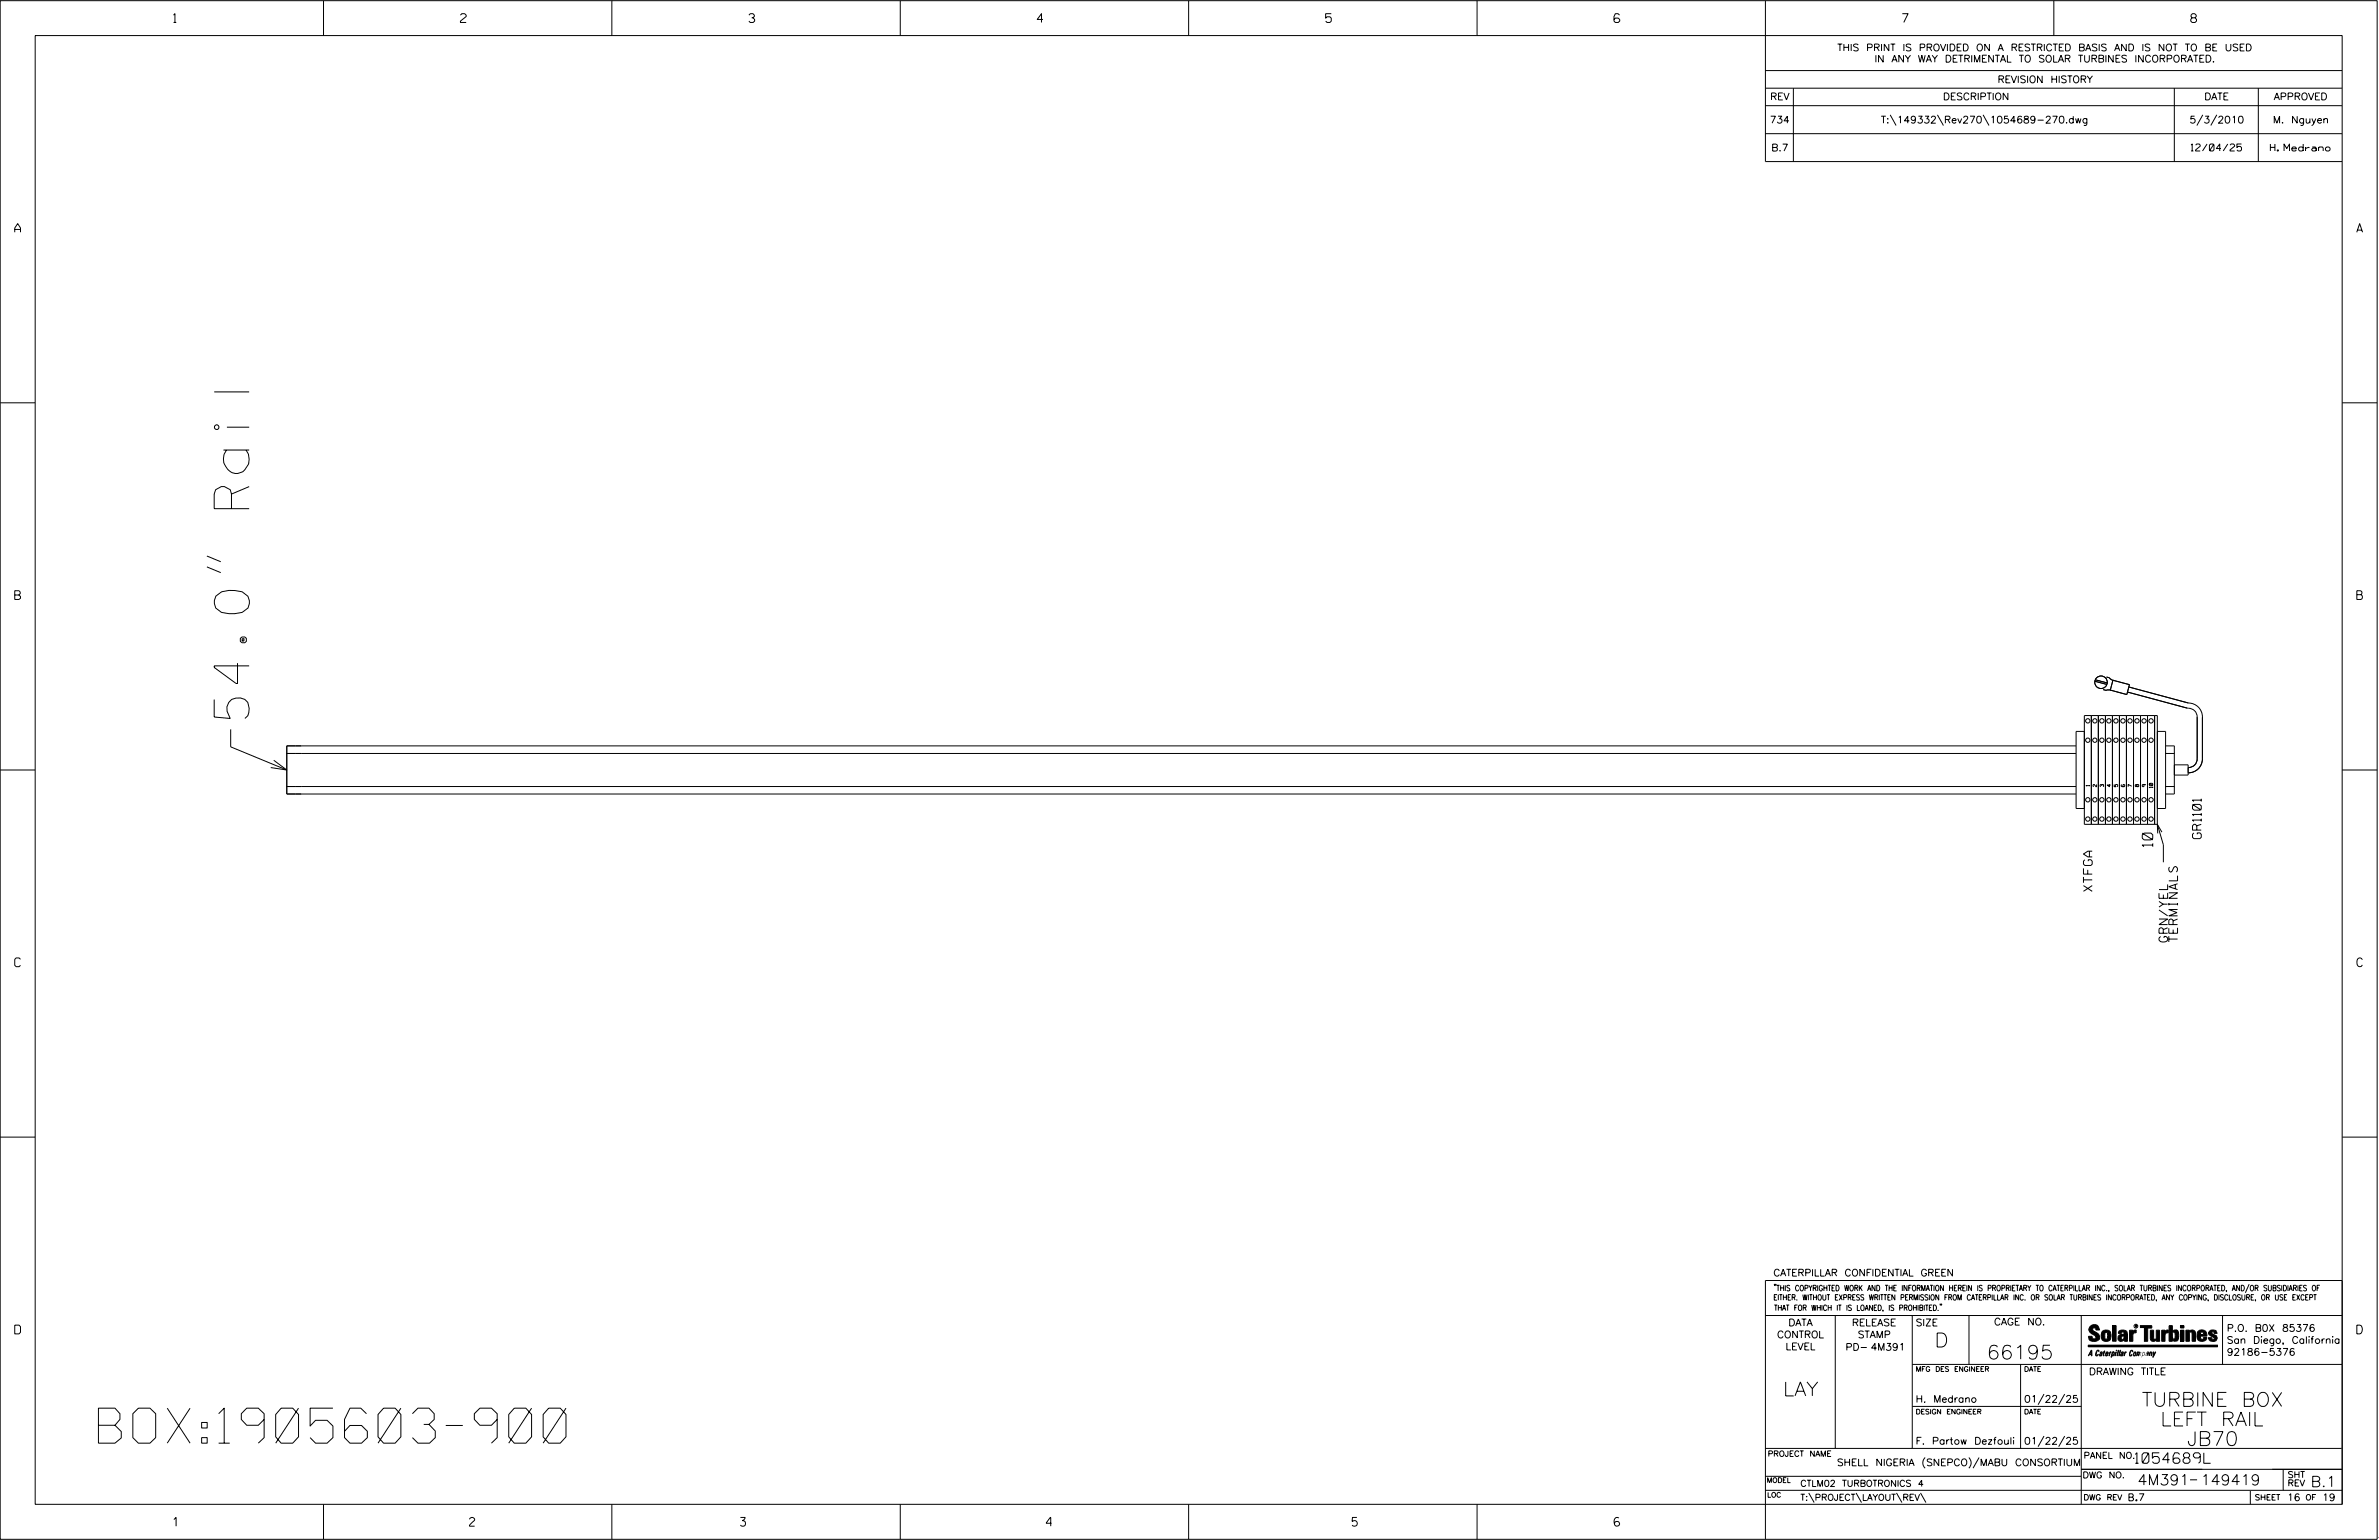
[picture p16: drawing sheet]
<svg xmlns="http://www.w3.org/2000/svg" width="864mm" height="559mm" viewBox="0 0 864 559" stroke-linecap="round" stroke-linejoin="round" font-family="sans-serif">
<defs><g id="words">
<g font-size="12.7">
<text x="90.4" y="260.7" transform="rotate(-90 90.4 260.7)">54.0&quot; Rail</text>
<text x="35.7" y="523.7">BOX:1905603-900</text>
</g>
<g font-size="5.1">
<text x="702.3" y="488.8">D</text>
<text x="721.2" y="493.2">66195</text>
<text x="647.3" y="506.5">LAY</text>
<text x="777.5" y="510.3">TURBINE BOX</text>
<text x="784.3" y="517.4">LEFT RAIL</text>
<text x="793.9" y="524.5">JB70</text>
</g>
<g font-size="3.8">
<text x="781.5" y="307.2" transform="rotate(-90 781.5 307.2)">10</text>
<text x="775.1" y="531">1054689L</text>
<text x="775.9" y="538.9">4M391</text>
<text x="798.8" y="538.9">149419</text>
<text x="838.8" y="539.5">B.1</text>
</g>
<g font-size="3.2">
<text x="63" y="8.2">1</text>
<text x="167.2" y="8.2">2</text>
<text x="271.8" y="8.2">3</text>
<text x="376.5" y="8.2">4</text>
<text x="481.2" y="8.2">5</text>
<text x="690.6" y="8.2">7</text>
<text x="795.3" y="8.2">8</text>
<text x="5.4" y="84.3">A</text>
<text x="855.5" y="84.3">A</text>
<text x="5.4" y="217.5">B</text>
<text x="855.6" y="217.5">B</text>
<text x="799.1" y="304.3" transform="rotate(-90 799.1 304.3)">GR1101</text>
<text x="759.5" y="323.4" transform="rotate(-90 759.5 323.4)">XTFGA</text>
<text x="786.9" y="341.8" transform="rotate(-90 786.9 341.8)">GRN/YEL</text>
<text x="790.5" y="341.8" transform="rotate(-90 790.5 341.8)">TERMINALS</text>
<text x="5.4" y="350.8">C</text>
<text x="855.6" y="350.8">C</text>
<text x="5.4" y="484">D</text>
<text x="855.6" y="484">D</text>
<text x="62.8" y="553.8">1</text>
<text x="170.4" y="553.8">2</text>
<text x="268.8" y="553.8">3</text>
<text x="379.8" y="553.8">4</text>
<text x="490.8" y="553.8">5</text>
<text x="585.9" y="553.8">6</text>
</g>
<g font-size="2.5">
<text x="666.9" y="18.5">THIS PRINT IS PROVIDED ON A RESTRICTED BASIS AND IS NOT TO BE USED</text>
<text x="680.5" y="22.6">IN ANY WAY DETRIMENTAL TO SOLAR TURBINES INCORPORATED.</text>
<text x="725.1" y="30">REVISION HISTORY</text>
<text x="642.6" y="36.3">REV</text>
<text x="705.3" y="36.3">DESCRIPTION</text>
<text x="800.2" y="36.3">DATE</text>
<text x="825.4" y="36.3">APPROVED</text>
<text x="642.4" y="44.7">734</text>
<text x="682.8" y="44.7">T:\149332\Rev270\1054689-270.dwg</text>
<text x="794.8" y="44.7">5/3/2010</text>
<text x="825.1" y="44.7">M. Nguyen</text>
<text x="643" y="54.8">B.7</text>
<text x="795.4" y="54.8">12/04/25</text>
<text x="824.2" y="54.8">H. Medrano</text>
<text x="643.8" y="463">CATERPILLAR CONFIDENTIAL GREEN</text>
<text x="645.1" y="485.5">CONTROL</text>
<text x="649.2" y="481.1">DATA</text>
<text x="672.3" y="481.1">RELEASE</text>
<text x="674.4" y="485.5">STAMP</text>
<text x="695.4" y="481.1">SIZE</text>
<text x="723.8" y="480.8">CAGE NO.</text>
<text x="808.4" y="483.1">P.O. B0X 85376</text>
<text x="648.2" y="489.8">LEVEL</text>
<text x="669.9" y="490">PD- 4M391</text>
<text x="808.4" y="487.5">San Diego, California</text>
<text x="808.4" y="491.8">92186-5376</text>
<text x="758.3" y="498.9">DRAWING TITLE</text>
<text x="695.4" y="508.9">H. Medrano</text>
<text x="734.8" y="508.9">01/22/25</text>
<text x="695.4" y="524.1">F. Partow Dezfouli</text>
<text x="734.8" y="524.1">01/22/25</text>
<text x="666.8" y="531.9">SHELL NIGERIA (SNEPCO)/MABU CONSORTIUM</text>
<text x="772.8" y="544.6">B.7</text>
<text x="830.2" y="544.6">16</text>
<text x="843" y="544.6">19</text>
</g>
<g font-size="2.3">
<text x="756.4" y="529.2">PANEL NO.</text>
<text x="653.5" y="539.4">CTLM02 TURBOTRONICS 4</text>
<text x="756" y="536.3">DWG NO.</text>
<text x="830.4" y="539.3">REV</text>
<text x="830.4" y="536.2">SHT</text>
<text x="653.5" y="544.5">T:\PROJECT\LAYOUT\REV\</text>
</g>
<g font-size="2">
<text x="643.8" y="468.4">&quot;THIS COPYRIGHTED WORK AND THE INFORMATION HEREIN IS PROPRIETARY TO CATERPILLAR INC., SOLAR TURBINES INCORPORATED, AND/OR SUBSIDIARIES OF</text>
<text x="643.8" y="471.8">EITHER. WITHOUT EXPRESS WRITTEN PERMISSION FROM CATERPILLAR INC. OR SOLAR TURBINES INCORPORATED, ANY COPYING, DISCLOSURE, OR USE EXCEPT</text>
<text x="644" y="475.6">THAT FOR WHICH IT IS LOANED, IS PROHIBITED.&quot;</text>
<text x="641.7" y="528.5">PROJECT NAME</text>
<text x="756.3" y="544.3">DWG REV</text>
<text x="818.5" y="544.3">SHEET</text>
<text x="836.9" y="544.3">OF</text>
</g>
<g font-size="1.8">
<text x="695.4" y="497.6">MFG DES ENGINEER</text>
<text x="734.8" y="497.6">DATE</text>
<text x="695.4" y="513.1">DESIGN ENGINEER</text>
<text x="734.8" y="513.1">DATE</text>
<text x="641.3" y="538">MODEL</text>
<text x="641.5" y="543.3">LOC</text>
</g>
<g font-size="1.3">
<text x="758.5" y="285.3" transform="rotate(-90 758.5 285.3)">1</text>
<text x="761.1" y="285.5" transform="rotate(-90 761.1 285.5)">2</text>
<text x="763.6" y="285.5" transform="rotate(-90 763.6 285.5)">3</text>
<text x="766.2" y="285.5" transform="rotate(-90 766.2 285.5)">4</text>
<text x="768.7" y="285.5" transform="rotate(-90 768.7 285.5)">5</text>
<text x="776.4" y="285.5" transform="rotate(-90 776.4 285.5)">8</text>
<text x="778.9" y="285.5" transform="rotate(-90 778.9 285.5)">9</text>
<text x="781.5" y="285.9" transform="rotate(-90 781.5 285.9)">10</text>
</g>
<text font-size=".9" x="775.1" y="481.7">R</text>
</g></defs>
<g fill="none" stroke="#000" stroke-width=".36">
<path d="M.1 .2h862.8v558.4h-862.8zM12.8 12.9h837.4v533h-837.4zM117.4 .2v12.7M222.1 .2v12.7M326.8 .2v12.7M431.5 .2v12.7M536.2 .2v12.7M587.9 5.5l-.5-.5h-1l-.5 1v1.7l.5 .4h1l.6-.4v-.6l-.6-.5h-1l-.5 .5M640.9 .2v58.4h209.3M745.6 .2v12.7M640.9 25.6h209.3M640.9 32h209.3"/>
<path d="M640.9 38.3h209.3M651 32v26.6M789.3 32v26.6M819.8 32v26.6M640.9 48.5h209.3M686.2 41.7l2.1 3.8M703.3 41.7l2.2 3.8M719.9 41.7l2.1 3.8M799.6 41.7l-2.1 3.8M804.7 41.7l-2.2 3.8M.1 146.2h12.7M850.2 146.2h12.7"/>
<path d="M75.1 205.7l5.1 2.1M75.1 201.8l5.1 2M756.6 259.6h26.5v39.5h-26.5zM759.2 259.6v39.5M760.4 247.2l4.4 1.2M760.6 246.7l4.4 1.1M761.7 259.6v39.5M763.5 250.2l1 .3h1.8M764.3 259.6v39.5M764.7 245.7l1 .2 .5 .6 1.1 .4M766.8 259.6v39.5M767 246.8l6 1.6-.9 3.6-6-1.6z"/>
<path d="M769.4 259.6v39.5M771.9 259.6v39.5M772.3 251.1l21.6 5.8a3.3 3.3 0 0 1 3.7 3.3v15.1a3.1 3.1 0 0 1-3.3 3.2M772.8 249.3l21.6 5.8a5.1 5.1 0 0 1 5.1 5.1v15.1a5.1 5.1 0 0 1-5.2 5.1M774.5 259.6v39.5M777 259.6v39.5M779.6 259.6v39.5M782.1 259.6v39.5M.1 279.4h12.7M83.7 264.7v6.3l20.4 8.4M99.4 275.9l4.7 3.5-5.8-.9M104.1 273.4h649.5"/>
<path d="M753.6 270.7h-649.5v17.4h649.5M756.6 265.4h-3v28h3M783.1 265.4h3v28h-3M786.1 270.7h3.2v17.4h-3.2M786.1 273.4h3.2M789.3 277.5h5v3.7h-5M850.2 279.4h12.7M104.1 285.4h649.5M770.2 284.7l-.2 .6 .4 .2h.7l.2-.6-.2-.2-.5 .2 .3 .6M773.8 285.3l-1.3-.6v.8M783.1 299.1l2.2 7.4v6.4M786.1 285.4h3.2"/>
<path d="M784.8 301.9l-1.7-2.8 .2 3.3M.1 412.6h12.7M850.2 412.6h12.7M640.9 477.3h209.3M644.2 466.1l-.1 .4M644.7 466.1l-.2 .4M666.2 477.3v48.3M694.2 477.3v48.3M704.4 473.3l-.1 .4M704.8 473.3l-.1 .4M714.8 477.3v17.8M755.5 477.3v68.6"/>
<path d="M806.8 477.3v17.8M816.5 466l-1.4 3.1M850.2 464.6h-209.3v94M850.2 464.8v81.1M694.2 495.1h156M733.5 495.1v30.5M758.6 481.4a2.02 2.02 0 0 1 3.1-.1l.5 1.3h-1.3l-.2-.6-.4-.2-.6 .1-.1 .4 .4 .7a2.46 2.46 0 0 1 2.2 2.9 2.83 2.83 0 0 1-3.8 .3l-.3-1.3h1.3l.2 .7 .6 .3 .5-.2 .2-.5-.4-.6-1.9-1.2-.4-.9zM759.2 491.3h-.7l.7-1.2v1.9h.2l-.1-2.1-1.3 2.1 .5-.5h.7M761.3 490l.3-.2 .4 .3-.1 .3-.3-.4-.4 .3-.3 1.6h.4l.4-.5-.3 .6-.4 .1-.3-.4zM762.6 490.6l.5-.1-.1 1.4h-.9a.74 .74 0 0 1 .9-.8l-.3 .7-.5 .1 .2-.5 .6-.2v-.5l-.7 .2zM763 483.2a2.17 2.17 0 0 1 3.1 0l.3 1.4-.3 1.5a2.17 2.17 0 0 1-3.1 0l-.3-1.5zM763.6 490.5l.4-.4 .2 .6h-.3l-.3 .9 .2 .4-.3-.1z"/>
<path d="M764.1 483.7l.5-.4 .4 .3v2.2l-.4 .2-.5-.2zM764.6 491.1l.6 .2v-.7l-.4-.1-.4 .6-.1 .8h.6M764.6 491.1l-.1 .8h.4M764.6 482.6v.8M764.8 490.7l.4 .1v.3h-.6zM765 491.5l-.1 .4zM766 490.5l-.5 1.5zM766 490.8l.4-.3-.4 .4M766.9 481h1.3v5.7h-1.3zM767 490.8l.5 .1-.3 .8-.4 .2zM767.3 490.5h-.5l-.5 2M767.3 490.5a.8 .8 0 0 1 .2 1 .8 .8 0 0 1-.9 .4l-.1 .6"/>
<path d="M767.3 490.5l-.1 .2M768.1 490.5l-.4 1.5zM768.2 489.9h.3l-.1 .2h-.2zM769 489.9l-.5 2.1zM769.7 489.9l-.6 2.1zM770.1 491.4l.5-.3-.5 .8zM770.4 491.9h.1M770.6 491.1l.1-.4-.7 .2 .1-.3 .6-.1 .2 .3-.5 1.1M770.6 491.1a.74 .74 0 0 0-.8 .8h.6M771 484.8h-.7l-.3 .6 .4 .7 .5-.3 .1-2.4h-.8l-.1 .4h-1.2a1.71 1.71 0 0 1 1.8-1.3 1.71 1.71 0 0 1 1.6 1.4v2.8h-1.1l-.1-.6M771 484.2l-1.5 .1a1.41 1.41 0 0 0 0 2.4l.5 .1 1.1-.7M771.2 486.1h-.1"/>
<path d="M771.4 490.5l.1 .3 .4-.3-.9 1.5zM771.5 490.8h.1M773 482.7h1.2v.5l.5-.5 .7-.1v1h-.6l-.5 .4-.1 2.7h-1.2zM773.3 490.3l.6-.4 .4 .2-.1 .4-.3-.4a1.28 1.28 0 0 0-.5 1.8l.6-.4-.1 .4-.8 .1zM774.7 490.8l.5-.3a.88 .88 0 0 1 .2 .9 .88 .88 0 0 1-.7 .7l-.2-.2zM774.8 490.9h.5l-.3 1h-.3l-.2-.2zM775.2 490.5l-.1 .2M776.8 481h4.3v.9h-1.5v4.8h-1.3M776.8 490.6l-.8 .2v-.3l-.4 1.5 .8-1.3v1.3l.3-1.2M779.3 491.1h.4M779.6 490.5h.3l-.3 1.4M779.6 490.7h.2l-.1 .4"/>
<path d="M779.7 491.1l-.1 .4M779.7 491.1l-.4 .2M780.1 492l.4-1.5 .1 .3 .3-.3 .3 .2-.3 1.3v-1.3l-.7 1.3M780.6 482.7h1.2v2.7l.1 .4 .4 .3 .4-.7v-2.7h1.2l.1 4h-1.3v-.5l-1.1 .6-.7-.3-.3-.7zM781.6 492.5l1-2-.8 1.3-.2-1.3-.2 2M784.7 482.7h1.2v.5l.5-.5 .7-.1v1h-.5l-.6 .4-.1 2.7h-1.2zM787.4 481h1.2v2a1.4 1.4 0 0 1 2.2 .2l.1 1.4-.4 1.9-1.5 .1-.4-.5v-1l.5 .9 .5-.3v-2.1l-.5-.4-.5 .7v2.8h-1.2zM791.5 482.7h1.3v4h-1.3zM791.5 481h1.3v.9h-1.3zM793.5 482.7h1.3v.4l.7-.5 1.1 .2 .4 .6v3.3h-1.2l-.3-3.4-.7 .2v3.2h-1.3zM794.8 483.1h.1M797.7 483.2a1.92 1.92 0 0 1 2.4-.5 1.92 1.92 0 0 1 1 2.1h-2.3v.8l.6 .5 .5-.3v-.5h1.2a1.83 1.83 0 0 1-2.1 1.4 1.83 1.83 0 0 1-1.5-2.1z"/>
<path d="M798.8 484.2v.6M799.1 483.4h.6l.2 .8h-1.1zM804.6 482.9a1.84 1.84 0 0 0-2.9 .8 3.3 3.3 0 0 0 2.2 1.9l-.5 .5-.4-.3-.1-.4h-1.2l.1 .6a1.92 1.92 0 0 0 2.9 .4M804.9 483.8h-1.2l-.2-.6-.5 .1-.1 .3 .1 .3 1.8 .9M805.1 488.1h-47.1v.6h47.1M694.2 510.3h61.3M742 505.8l-2.2 3.9M749.5 505.8l-2.2 3.9M640.9 525.6h209.2M640.9 535.7h114.6M698.9 528.9a2.59 2.59 0 0 0 0 3.8M714.7 528.9a2.59 2.59 0 0 1 0 3.8"/>
<path d="M718.4 528.9l-2.2 3.8M742 521.1l-2.2 3.8M749.5 521.1l-2.2 3.8M755.5 533.2h94.7M795 537h2.6M828.8 533.2v7.6M117.4 545.9v12.7M222.1 545.9v12.7M326.8 545.9v12.7M431.5 545.9v12.7M536.2 545.9v12.7M640.9 540.8h209.3"/>
<path d="M656.6 541.7l2 3.5M673.8 541.7l1.9 3.5M688.4 541.7l2 3.5M697.2 541.7l1.9 3.5M816.9 541v4.9M863.5 558h.1"/>
<circle cx="762.7" cy="247.6" r="2.27"/>
<circle cx="757.9" cy="261.6" r=".8"/>
<circle cx="757.9" cy="268.6" r=".79"/>
<circle cx="760.5" cy="261.6" r=".79"/>
<circle cx="760.5" cy="268.6" r=".78"/>
<circle cx="763" cy="261.6" r=".8"/>
<circle cx="763" cy="268.6" r=".79"/>
<circle cx="765.5" cy="261.6" r=".8"/>
<circle cx="765.5" cy="268.6" r=".79"/>
<circle cx="768.1" cy="261.6" r=".8"/>
<circle cx="768.1" cy="268.6" r=".79"/>
<circle cx="770.7" cy="261.6" r=".8"/>
<circle cx="770.7" cy="268.6" r=".79"/>
<circle cx="773.2" cy="261.6" r=".8"/>
<circle cx="773.2" cy="268.6" r=".79"/>
<circle cx="775.7" cy="261.6" r=".8"/>
<circle cx="775.7" cy="268.6" r=".79"/>
<circle cx="778.3" cy="261.6" r=".79"/>
<circle cx="778.3" cy="268.6" r=".79"/>
<circle cx="780.9" cy="261.6" r=".8"/>
<circle cx="780.9" cy="268.6" r=".79"/>
<circle cx="757.9" cy="297.2" r=".8"/>
<circle cx="757.9" cy="290.2" r=".79"/>
<circle cx="760.5" cy="297.2" r=".79"/>
<circle cx="760.5" cy="290.2" r=".78"/>
<circle cx="763" cy="297.2" r=".8"/>
<circle cx="763" cy="290.2" r=".79"/>
<circle cx="765.5" cy="297.2" r=".8"/>
<circle cx="765.5" cy="290.2" r=".79"/>
<circle cx="768.1" cy="297.2" r=".8"/>
<circle cx="768.1" cy="290.2" r=".79"/>
<circle cx="770.7" cy="297.2" r=".8"/>
<circle cx="770.7" cy="290.2" r=".79"/>
<circle cx="773.2" cy="297.2" r=".8"/>
<circle cx="773.2" cy="290.2" r=".79"/>
<circle cx="775.7" cy="297.2" r=".8"/>
<circle cx="775.7" cy="290.2" r=".79"/>
<circle cx="778.3" cy="297.2" r=".79"/>
<circle cx="778.3" cy="290.2" r=".78"/>
<circle cx="780.9" cy="297.2" r=".8"/>
<circle cx="780.9" cy="290.2" r=".79"/>
<circle cx="775.4" cy="481.2" r=".69"/>
</g>
<g fill="#000">
<path d="M768.1 490.5l-.4 1.5zM768.2 489.9h.3l-.1 .2h-.2zM769 489.9l-.5 2.1zM769.7 489.9l-.6 2.1zM791.5 481h1.3v.9h-1.3zM791.5 482.7h1.3v4h-1.3zM758 488.1h47.1v.6h-47.1z"/>
<path d="M759.2 489.9l-1.2 2.1 .5-.5h.7v.5h.2zM759.2 490.1v1.2h-.7z" fill-rule="evenodd"/>
<path d="M758.6 481.4a2.02 2.02 0 0 1 3.1-.1l.5 1.3h-1.3l-.2-.6-.4-.2-.6 .1-.1 .4 .4 .7a2.46 2.46 0 0 1 2.2 2.9 2.83 2.83 0 0 1-3.8 .3l-.3-1.3h1.3l.2 .7 .6 .3 .5-.2 .2-.5-.4-.6-1.9-1.2-.4-.9z" fill-rule="evenodd"/>
<path d="M761.3 490l.3-.2 .4 .3-.1 .3-.3-.4-.4 .3-.3 1.6h.4l.4-.5-.3 .6-.4 .1-.3-.4z" fill-rule="evenodd"/>
<path d="M762.6 490.6l.5-.1-.1 1.4h-.9a.74 .74 0 0 1 .9-.8l-.6 .3-.2 .5 .5-.1 .3-.6v-.5l-.7 .2z" fill-rule="evenodd"/>
<path d="M763.6 490.5l.4-.4 .2 .6h-.3l-.3 .9 .2 .4-.3-.1z" fill-rule="evenodd"/>
<path d="M764.8 490.5l.5 .3-.1 .5h-.6l.6-.2v-.3l-.4-.1-.3 1.2h.4l.3-.4-.6 .6-.3-.2v-.4z" fill-rule="evenodd"/>
<path d="M763 483.2a2.17 2.17 0 0 1 3.1 0l.3 1.4-.3 1.5a2.17 2.17 0 0 1-3.1 0l-.3-1.5zM764.1 483.7v2.1l.5 .2 .4-.2v-2.2l-.4-.3z" fill-rule="evenodd"/>
<path d="M766 490.5v.3l.4-.1-.4 .2-.5 1.1z" fill-rule="evenodd"/>
<path d="M766.8 490.5l-.5 2 .3-.6a.71 .71 0 0 0 .9-.5 .71 .71 0 0 0-.4-.9zM767 490.8l.5 .1-.3 .8-.4 .2z" fill-rule="evenodd"/>
<path d="M766.9 481h1.3v5.7h-1.3z" fill-rule="evenodd"/>
<path d="M770.1 490.6l.6-.1 .2 .3-.4 1.2-.5 .1-.2-.5 .3-.5h.5l-.7 .5v.3l.4-.1 .4-.9-.5-.2-.2 .2z" fill-rule="evenodd"/>
<path d="M769.4 482.8l-.5 1h1.2l.1-.4h.8v.8l-1.5 .1a1.41 1.41 0 0 0 0 2.4l.5 .1 1.1-.7 .1 .6h1.1v-2.8a1.79 1.79 0 0 0-2.4-1.2zM770.3 484.8h.7l-.1 1-.5 .3-.4-.7z" fill-rule="evenodd"/>
<path d="M771.4 490.5l.1 .3 .4-.3-.9 1.5z" fill-rule="evenodd"/>
<path d="M773 482.7h1.2v.5l.5-.5 .7-.1v1h-.6l-.5 .4-.1 2.7h-1.2z" fill-rule="evenodd"/>
<path d="M773.3 490.3l.6-.4 .4 .2-.1 .4-.3-.4a1.28 1.28 0 0 0-.5 1.8l.6-.4-.3 .5h-.6z" fill-rule="evenodd"/>
<path d="M774.7 490.8l-.2 1.1h.7a.96 .96 0 0 0 0-1.4zM774.8 490.9h.5l-.1 .6-.5 .4-.2-.2z" fill-rule="evenodd"/>
<path d="M776 490.5v.3l.4-.3 .2 .3 .7-.2-.3 1.4v-1.3l-.6 1.3v-1.3l-.8 1.3z" fill-rule="evenodd"/>
<path d="M776.8 481h4.3v.9h-1.5v4.8h-1.3v-4.8h-1.5z" fill-rule="evenodd"/>
<path d="M777.9 490.5l-.5 2 .3-.6a.71 .71 0 0 0 .9-.5 .71 .71 0 0 0-.4-.9zM778.1 490.8l.3-.1 .1 .4-.5 .8-.2-.5z" fill-rule="evenodd"/>
<path d="M779.3 490.6l.6-.1-.3 1.5-.7-.1a.67 .67 0 0 1 .8-.8l-.6 .3-.1 .5 .4-.1 .4-.9-.4-.2-.3 .2z" fill-rule="evenodd"/>
<path d="M780.5 490.5l.1 .3 .3-.3 .3 .2-.3 1.3v-1.3l-.8 1.3z" fill-rule="evenodd"/>
<path d="M780.6 482.7h1.2v2.7l.1 .4 .4 .3 .4-.7v-2.7h1.2l.1 4h-1.3v-.5l-1.1 .6-.7-.3-.3-.7z" fill-rule="evenodd"/>
<path d="M781.6 490.5l.2 1.3 .8-1.3-1.2 2z" fill-rule="evenodd"/>
<path d="M784.7 482.7h1.2v.5l.5-.5 .7-.1v1h-.5l-.6 .4-.1 2.7h-1.2z" fill-rule="evenodd"/>
<path d="M787.4 481h1.2v2a1.4 1.4 0 0 1 2.2 .2l.1 1.4-.4 1.9-1.5 .1-.4-.5v-1l.5 .9 .5-.3v-2.1l-.5-.4-.5 .7v2.8h-1.2z" fill-rule="evenodd"/>
<path d="M793.5 482.7h1.3v.4a1.29 1.29 0 0 1 2.2 .3v3.3h-1.2l-.3-3.4-.7 .2v3.2h-1.3z" fill-rule="evenodd"/>
<path d="M797.7 483.2a1.92 1.92 0 0 1 2.4-.5 1.92 1.92 0 0 1 1 2.1h-2.3v.8l.6 .5 .5-.3v-.5h1.2a1.83 1.83 0 0 1-2.1 1.4 1.83 1.83 0 0 1-1.5-2.1zM799.1 483.4l-.3 .8h1.1l-.2-.8z" fill-rule="evenodd"/>
<path d="M801.9 483.2a1.94 1.94 0 0 1 3 .1v.5h-1.2l-.2-.6-.5 .1-.1 .3 .1 .3 1.8 .9a1.2 1.2 0 0 1 .1 1.3 1.2 1.2 0 0 1-1.2 .7l-1.6-.4-.4-1h1.2l.1 .4 .4 .3 .5-.5a3.3 3.3 0 0 1-2.2-1.9z" fill-rule="evenodd"/>
<circle cx="761.4" cy="492" r=".07"/>
<circle cx="762.2" cy="485.1" r=".07"/>
<circle cx="769.3" cy="492" r=".07"/>
<circle cx="773.1" cy="486.7" r=".07"/>
<circle cx="791.5" cy="486.7" r=".07"/>
<circle cx="791.5" cy="481" r=".07"/>
<circle cx="794.8" cy="486.7" r=".07"/>
</g>
<use href="#words"/>
</svg>
